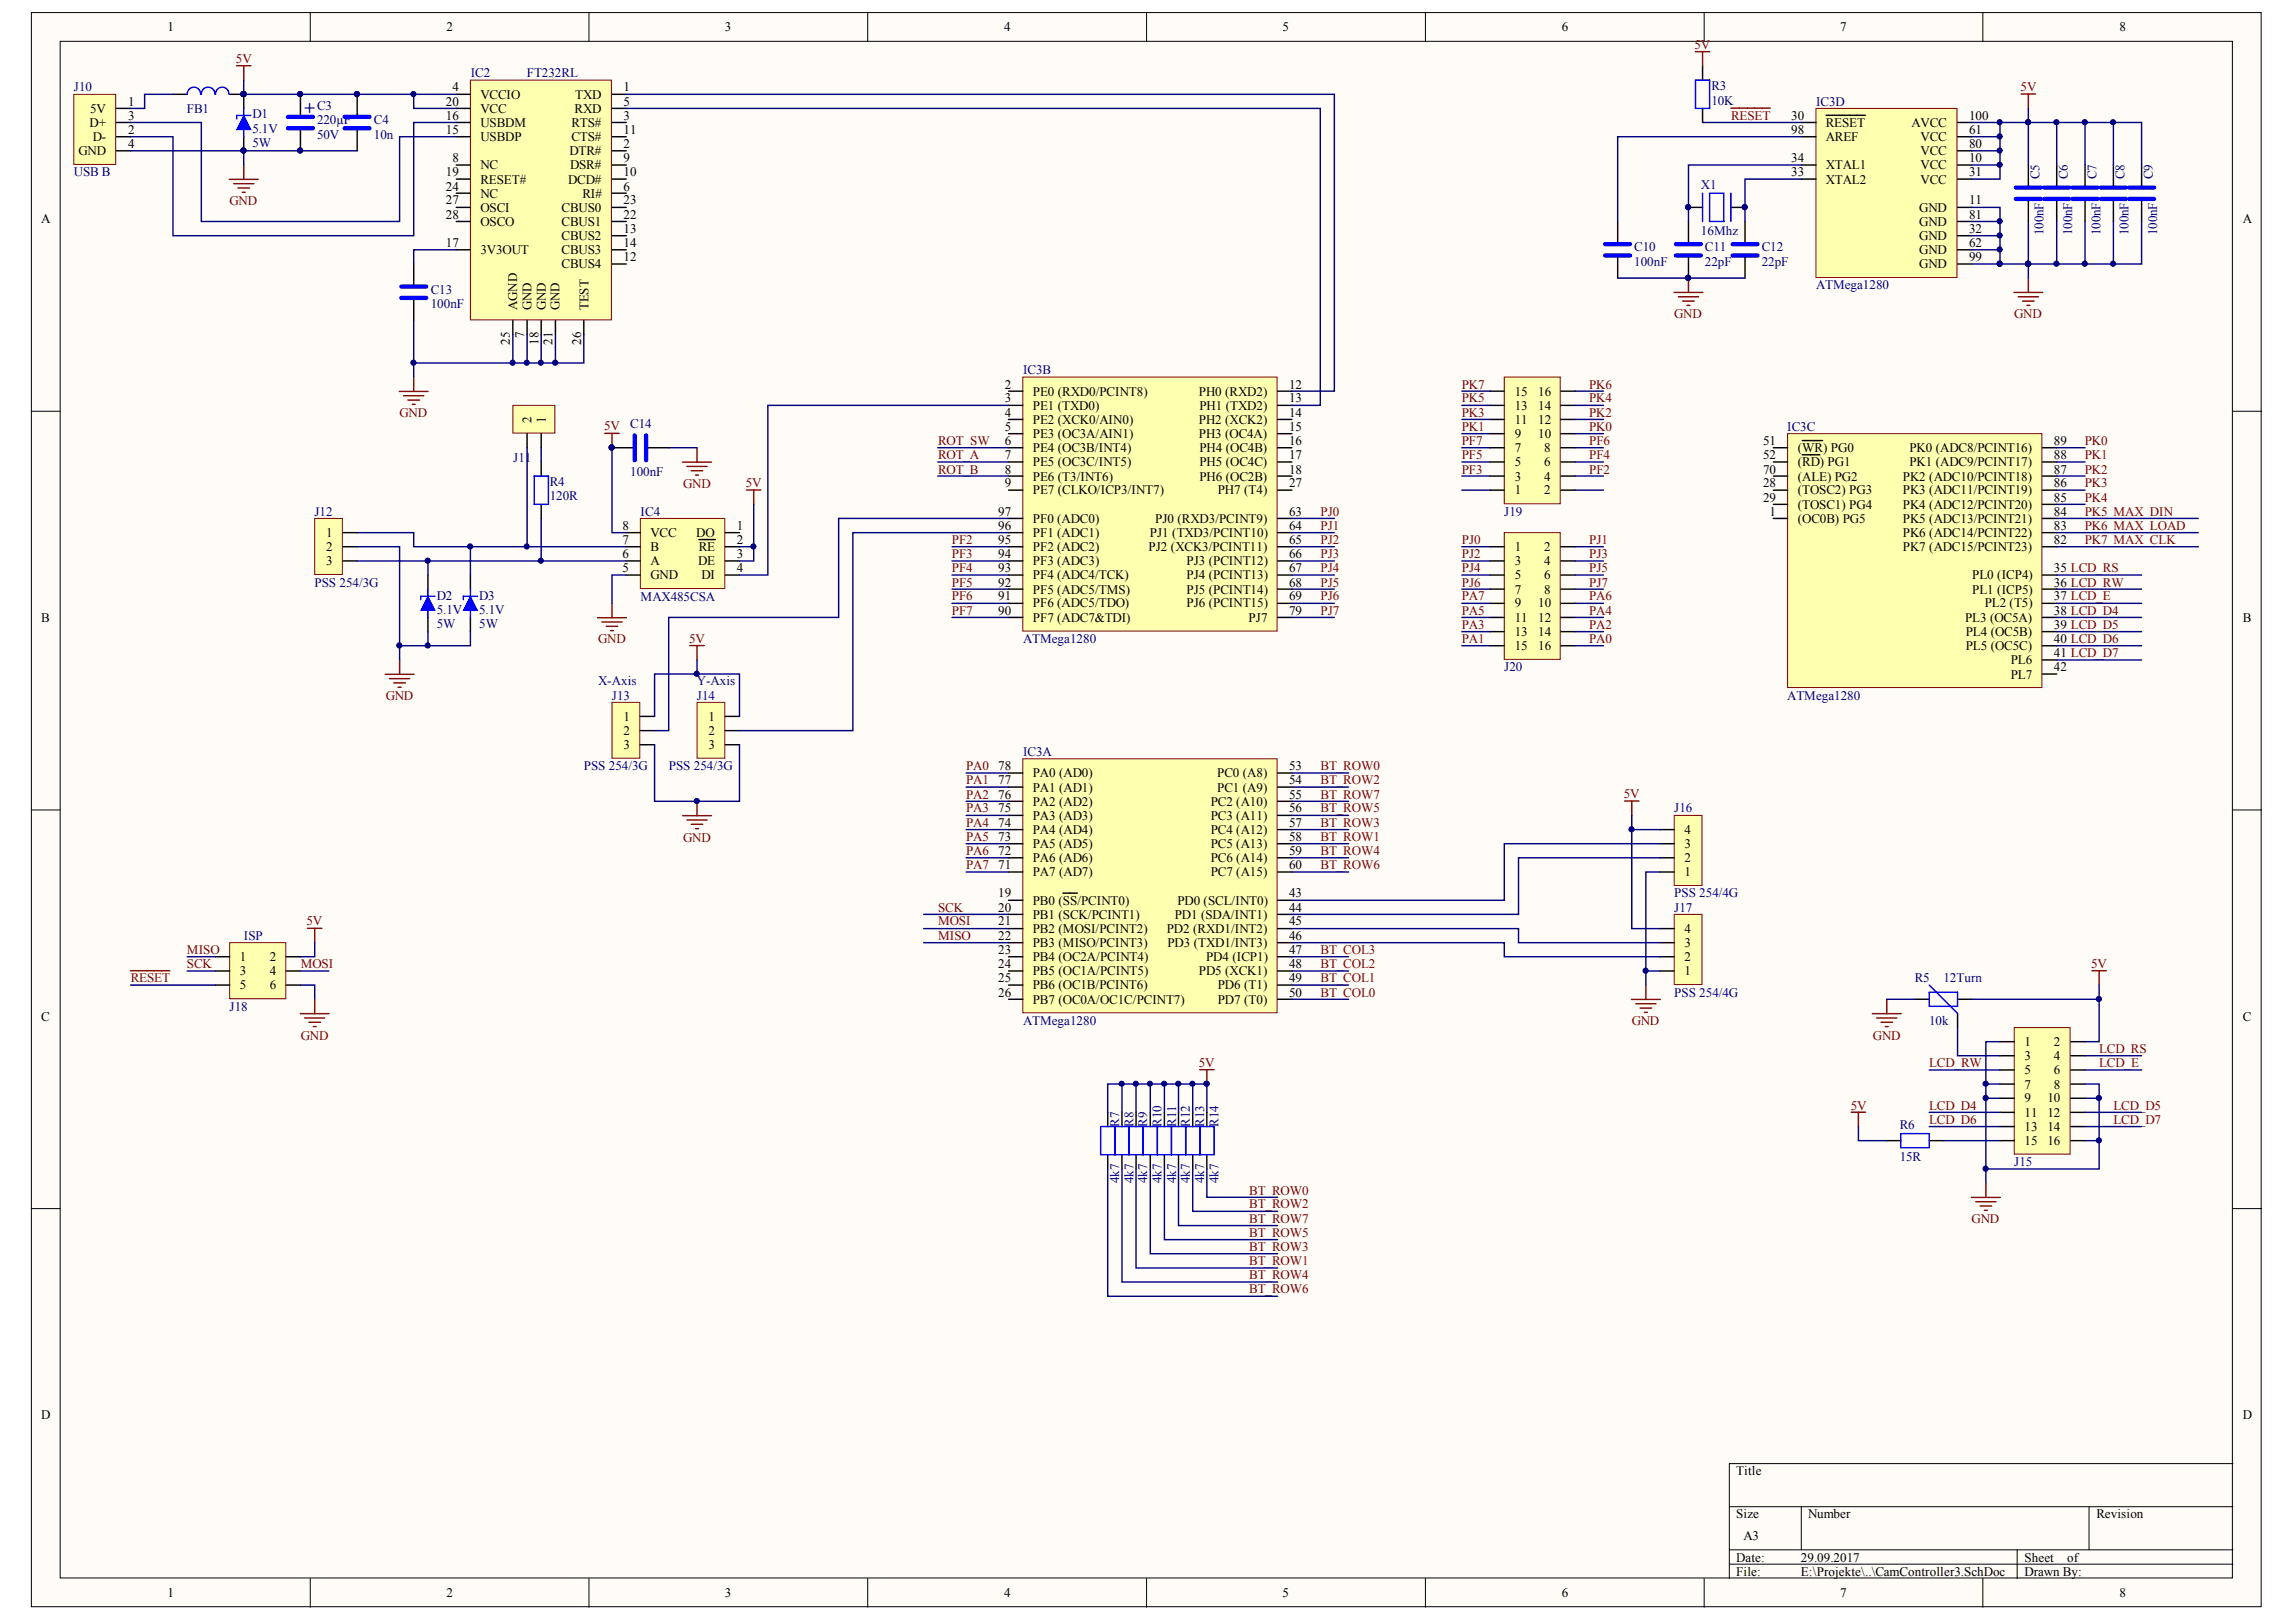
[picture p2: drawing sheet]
<svg xmlns="http://www.w3.org/2000/svg" width="297mm" height="210mm" viewBox="0 0 297 210" stroke-linecap="round" stroke-linejoin="round" font-family="sans-serif">
<defs><g id="words">
<text font-size="2.4" fill="#000080" x="39.4" y="14.8">+</text>
<g font-size="1.7">
<text x="21.7" y="4.1">1</text>
<text x="57.8" y="4.1">2</text>
<text x="93.8" y="4.1">3</text>
<text x="129.9" y="4.1">4</text>
<text x="165.9" y="4.1">5</text>
<text x="202" y="4.1">6</text>
<text x="238.1" y="4.1">7</text>
<text x="274.2" y="4.1">8</text>
<text x="58.5" y="11.8">4</text>
<text x="80.7" y="11.8">1</text>
<text x="11.6" y="16.4">D+</text>
<text x="11.7" y="14.6">5V</text>
<text x="16.6" y="13.7">1</text>
<text x="16.6" y="15.5">3</text>
<text x="16.6" y="17.3">2</text>
<text x="57.7" y="13.7">20</text>
<text x="57.7" y="15.5">16</text>
<text x="57.7" y="17.3">15</text>
<text x="62.2" y="12.8">VCCIO</text>
<text x="62.2" y="14.6">VCC</text>
<text x="62.2" y="16.4">USBDM</text>
<text x="73.9" y="16.4">RTS#</text>
<text x="74.3" y="14.6">RXD</text>
<text x="74.4" y="12.8">TXD</text>
<text x="80.7" y="17.3">11</text>
<text x="80.7" y="15.5">3</text>
<text x="80.7" y="13.7">5</text>
<text x="231.7" y="15.5">30</text>
<text x="231.7" y="17.3">98</text>
<text x="236.2" y="16.4">RESET</text>
<text x="247.3" y="16.4">AVCC</text>
<text x="254.7" y="17.3">61</text>
<text x="254.7" y="15.5">100</text>
<text x="10.1" y="20.1">GND</text>
<text x="12" y="18.3">D-</text>
<text x="16.6" y="19.2">4</text>
<text x="57.7" y="22.8">19</text>
<text x="58.5" y="21">8</text>
<text x="62.2" y="18.3">USBDP</text>
<text x="62.2" y="21.9">NC</text>
<text x="62.2" y="23.8">RESET#</text>
<text x="73.5" y="23.8">DCD#</text>
<text x="73.7" y="20.1">DTR#</text>
<text x="73.7" y="21.9">DSR#</text>
<text x="73.9" y="18.3">CTS#</text>
<text x="80.7" y="22.8">10</text>
<text x="80.7" y="19.2">2</text>
<text x="80.7" y="21">9</text>
<text x="231.7" y="22.8">33</text>
<text x="231.7" y="21">34</text>
<text x="236.2" y="23.8">XTAL2</text>
<text x="236.2" y="21.9">XTAL1</text>
<text x="236.2" y="18.3">AREF</text>
<text x="248.5" y="21.9">VCC</text>
<text x="248.5" y="23.8">VCC</text>
<text x="248.5" y="18.3">VCC</text>
<text x="248.5" y="20.1">VCC</text>
<text x="254.7" y="21">10</text>
<text x="254.7" y="22.8">31</text>
<text x="254.7" y="19.2">80</text>
<text x="5.3" y="28.9">A</text>
<text x="57.7" y="24.7">24</text>
<text x="57.7" y="26.5">27</text>
<text x="57.7" y="28.3">28</text>
<text x="62.2" y="25.6">NC</text>
<text x="62.2" y="27.4">OSCI</text>
<text x="62.2" y="29.2">OSCO</text>
<text x="72.6" y="29.2">CBUS1</text>
<text x="72.6" y="27.4">CBUS0</text>
<text x="75.4" y="25.6">RI#</text>
<text x="80.7" y="28.3">22</text>
<text x="80.7" y="26.5">23</text>
<text x="80.7" y="24.7">6</text>
<text x="248.3" y="27.4">GND</text>
<text x="248.3" y="29.2">GND</text>
<text x="254.7" y="26.5">11</text>
<text x="254.7" y="28.3">81</text>
<text x="290.2" y="28.9">A</text>
<text x="57.7" y="32">17</text>
<text x="62.2" y="32.9">3V3OUT</text>
<text x="72.6" y="34.7">CBUS4</text>
<text x="72.6" y="32.9">CBUS3</text>
<text x="72.6" y="31">CBUS2</text>
<text x="80.7" y="33.8">12</text>
<text x="80.7" y="32">14</text>
<text x="80.7" y="30.1">13</text>
<text x="248.3" y="31">GND</text>
<text x="248.3" y="32.9">GND</text>
<text x="248.3" y="34.7">GND</text>
<text x="254.7" y="30.1">32</text>
<text x="254.7" y="32">62</text>
<text x="254.7" y="33.8">99</text>
<text x="66.9" y="40.2" transform="rotate(-90 66.9 40.2)">AGND</text>
<text x="68.8" y="40.2" transform="rotate(-90 68.8 40.2)">GND</text>
<text x="70.6" y="40.2" transform="rotate(-90 70.6 40.2)">GND</text>
<text x="72.4" y="40.2" transform="rotate(-90 72.4 40.2)">GND</text>
<text x="76.1" y="40.2" transform="rotate(-90 76.1 40.2)">TEST</text>
<text x="66" y="44.6" transform="rotate(-90 66 44.6)">25</text>
<text x="67.8" y="43.8" transform="rotate(-90 67.8 43.8)">7</text>
<text x="69.7" y="44.6" transform="rotate(-90 69.7 44.6)">18</text>
<text x="71.5" y="44.6" transform="rotate(-90 71.5 44.6)">21</text>
<text x="75.2" y="44.6" transform="rotate(-90 75.2 44.6)">26</text>
<text x="130" y="50.3">2</text>
<text x="130" y="52.1">3</text>
<text x="130" y="53.9">4</text>
<text x="133.6" y="51.2">PE0 (RXD0/PCINT8)</text>
<text x="133.6" y="53">PE1 (TXD0)</text>
<text x="155.1" y="51.2">PH0 (RXD2)</text>
<text x="155.2" y="53">PH1 (TXD2)</text>
<text x="166.8" y="50.3">12</text>
<text x="166.8" y="52.1">13</text>
<text x="166.8" y="53.9">14</text>
<text x="196" y="53">13</text>
<text x="196" y="51.2">15</text>
<text x="199" y="53">14</text>
<text x="199" y="51.2">16</text>
<text x="68.8" y="54.8" transform="rotate(-90 68.8 54.8)">2</text>
<text x="70.6" y="54.8" transform="rotate(-90 70.6 54.8)">1</text>
<text x="130" y="55.8">5</text>
<text x="130" y="57.6">6</text>
<text x="130" y="59.4">7</text>
<text x="133.6" y="54.9">PE2 (XCK0/AIN0)</text>
<text x="133.6" y="56.7">PE3 (OC3A/AIN1)</text>
<text x="133.6" y="58.5">PE4 (OC3B/INT4)</text>
<text x="155.1" y="54.9">PH2 (XCK2)</text>
<text x="155.1" y="56.7">PH3 (OC4A)</text>
<text x="155.2" y="58.5">PH4 (OC4B)</text>
<text x="166.8" y="55.8">15</text>
<text x="166.8" y="57.6">16</text>
<text x="166.8" y="59.4">17</text>
<text x="196" y="58.5">7</text>
<text x="196" y="56.7">9</text>
<text x="196" y="54.9">11</text>
<text x="199" y="56.7">10</text>
<text x="199" y="54.9">12</text>
<text x="199.8" y="58.5">8</text>
<text x="228.1" y="57.6">51</text>
<text x="228.1" y="59.4">52</text>
<text x="232.6" y="58.5">(WR) PG0</text>
<text x="247" y="58.5">PK0 (ADC8/PCINT16)</text>
<text x="265.7" y="59.4">88</text>
<text x="265.7" y="57.6">89</text>
<text x="130" y="61.3">8</text>
<text x="130" y="63.1">9</text>
<text x="133.6" y="60.4">PE5 (OC3C/INT5)</text>
<text x="133.6" y="62.2">PE6 (T3/INT6)</text>
<text x="133.6" y="64">PE7 (CLKO/ICP3/INT7)</text>
<text x="155.2" y="60.4">PH5 (OC4C)</text>
<text x="155.2" y="62.2">PH6 (OC2B)</text>
<text x="157.6" y="64">PH7 (T4)</text>
<text x="166.8" y="61.3">18</text>
<text x="166.8" y="63.1">27</text>
<text x="196" y="64">1</text>
<text x="196" y="62.2">3</text>
<text x="196" y="60.4">5</text>
<text x="199.8" y="64">2</text>
<text x="199.8" y="62.2">4</text>
<text x="199.8" y="60.4">6</text>
<text x="228.1" y="63.1">28</text>
<text x="228.1" y="64.9">29</text>
<text x="228.1" y="61.3">70</text>
<text x="232.6" y="64">(TOSC2) PG3</text>
<text x="232.6" y="65.8">(TOSC1) PG4</text>
<text x="232.6" y="60.4">(RD) PG1</text>
<text x="232.6" y="62.2">(ALE) PG2</text>
<text x="246.2" y="65.8">PK4 (ADC12/PCINT20)</text>
<text x="246.2" y="64">PK3 (ADC11/PCINT19)</text>
<text x="246.2" y="62.2">PK2 (ADC10/PCINT18)</text>
<text x="247" y="60.4">PK1 (ADC9/PCINT17)</text>
<text x="265.7" y="64.9">85</text>
<text x="265.7" y="63.1">86</text>
<text x="265.7" y="61.3">87</text>
<text x="42.2" y="69.5">1</text>
<text x="42.2" y="71.3">2</text>
<text x="80.5" y="70.4">7</text>
<text x="80.5" y="68.5">8</text>
<text x="84.2" y="71.3">B</text>
<text x="84.2" y="69.5">VCC</text>
<text x="90.1" y="69.5">DO</text>
<text x="90.4" y="71.3">RE</text>
<text x="95.3" y="68.5">1</text>
<text x="95.3" y="70.4">2</text>
<text x="129.1" y="70.4">95</text>
<text x="129.1" y="68.5">96</text>
<text x="129.1" y="66.8">97</text>
<text x="133.6" y="71.3">PF2 (ADC2)</text>
<text x="133.6" y="69.5">PF1 (ADC1)</text>
<text x="133.6" y="67.7">PF0 (ADC0)</text>
<text x="148.6" y="71.3">PJ2 (XCK3/PCINT11)</text>
<text x="148.8" y="69.5">PJ1 (TXD3/PCINT10)</text>
<text x="149.4" y="67.7">PJ0 (RXD3/PCINT9)</text>
<text x="166.8" y="66.8">63</text>
<text x="166.8" y="68.5">64</text>
<text x="166.8" y="70.4">65</text>
<text x="196" y="71.3">1</text>
<text x="199.8" y="71.3">2</text>
<text x="228.9" y="66.8">1</text>
<text x="232.6" y="67.7">(OC0B) PG5</text>
<text x="246.2" y="71.3">PK7 (ADC15/PCINT23)</text>
<text x="246.2" y="69.5">PK6 (ADC14/PCINT22)</text>
<text x="246.2" y="67.7">PK5 (ADC13/PCINT21)</text>
<text x="265.7" y="70.4">82</text>
<text x="265.7" y="68.5">83</text>
<text x="265.7" y="66.8">84</text>
<text x="42.2" y="73.1">3</text>
<text x="80.5" y="74">5</text>
<text x="80.5" y="72.2">6</text>
<text x="84.2" y="75">GND</text>
<text x="84.2" y="73.1">A</text>
<text x="90.3" y="73.1">DE</text>
<text x="90.7" y="75">DI</text>
<text x="95.3" y="72.2">3</text>
<text x="95.3" y="74">4</text>
<text x="129.1" y="77.7">91</text>
<text x="129.1" y="75.9">92</text>
<text x="129.1" y="74">93</text>
<text x="129.1" y="72.2">94</text>
<text x="133.6" y="76.8">PF5 (ADC5/TMS)</text>
<text x="133.6" y="75">PF4 (ADC4/TCK)</text>
<text x="133.6" y="73.1">PF3 (ADC3)</text>
<text x="153.5" y="73.1">PJ3 (PCINT12)</text>
<text x="153.5" y="75">PJ4 (PCINT13)</text>
<text x="153.5" y="76.8">PJ5 (PCINT14)</text>
<text x="166.8" y="72.2">66</text>
<text x="166.8" y="74">67</text>
<text x="166.8" y="75.9">68</text>
<text x="166.8" y="77.7">69</text>
<text x="196" y="73.1">3</text>
<text x="196" y="75">5</text>
<text x="196" y="76.8">7</text>
<text x="199.8" y="73.1">4</text>
<text x="199.8" y="75">6</text>
<text x="199.8" y="76.8">8</text>
<text x="255.2" y="75">PL0 (ICP4)</text>
<text x="255.2" y="76.8">PL1 (ICP5)</text>
<text x="265.7" y="74">35 LCD_RS</text>
<text x="265.7" y="75.9">36 LCD_RW</text>
<text x="265.7" y="77.7">37 LCD_E</text>
<text x="5.3" y="80.6">B</text>
<text x="129.1" y="79.5">90</text>
<text x="133.6" y="80.5">PF7 (ADC7&amp;TDI)</text>
<text x="133.6" y="78.6">PF6 (ADC5/TDO)</text>
<text x="153.5" y="78.6">PJ6 (PCINT15)</text>
<text x="161.5" y="80.5">PJ7</text>
<text x="166.8" y="79.5">79</text>
<text x="196" y="78.6">9</text>
<text x="196" y="80.5">11</text>
<text x="196" y="82.3">13</text>
<text x="199" y="78.6">10</text>
<text x="199" y="80.5">12</text>
<text x="199" y="82.3">14</text>
<text x="254.2" y="80.5">PL3 (OC5A)</text>
<text x="254.3" y="82.3">PL4 (OC5B)</text>
<text x="256.8" y="78.6">PL2 (T5)</text>
<text x="265.7" y="79.5">38 LCD_D4</text>
<text x="265.7" y="81.4">39 LCD_D5</text>
<text x="265.7" y="83.2">40 LCD_D6</text>
<text x="290.2" y="80.6">B</text>
<text x="196" y="84.1">15</text>
<text x="199" y="84.1">16</text>
<text x="254.3" y="84.1">PL5 (OC5C)</text>
<text x="260.1" y="86">PL6</text>
<text x="260.1" y="87.8">PL7</text>
<text x="265.7" y="85">41 LCD_D7</text>
<text x="265.7" y="86.9">42</text>
<text x="80.7" y="93.3">1</text>
<text x="80.7" y="95.1">2</text>
<text x="91.7" y="93.3">1</text>
<text x="91.7" y="95.1">2</text>
<text x="80.7" y="96.9">3</text>
<text x="91.7" y="96.9">3</text>
<text x="129.1" y="101.5">77</text>
<text x="129.1" y="99.7">78</text>
<text x="133.6" y="100.6">PA0 (AD0)</text>
<text x="157.5" y="100.6">PC0 (A8)</text>
<text x="166.8" y="99.7">53</text>
<text x="166.8" y="101.5">54</text>
<text x="129.1" y="107">74</text>
<text x="129.1" y="105.1">75</text>
<text x="129.1" y="103.4">76</text>
<text x="133.6" y="107.9">PA4 (AD4)</text>
<text x="133.6" y="106.1">PA3 (AD3)</text>
<text x="133.6" y="104.3">PA2 (AD2)</text>
<text x="133.6" y="102.4">PA1 (AD1)</text>
<text x="156.6" y="104.3">PC2 (A10)</text>
<text x="156.6" y="106.1">PC3 (A11)</text>
<text x="156.6" y="107.9">PC4 (A12)</text>
<text x="157.5" y="102.4">PC1 (A9)</text>
<text x="166.8" y="103.4">55</text>
<text x="166.8" y="105.1">56</text>
<text x="166.8" y="107">57</text>
<text x="217.9" y="107.9">4</text>
<text x="129.1" y="112.5">71</text>
<text x="129.1" y="110.6">72</text>
<text x="129.1" y="108.8">73</text>
<text x="133.6" y="113.4">PA7 (AD7)</text>
<text x="133.6" y="111.6">PA6 (AD6)</text>
<text x="133.6" y="109.7">PA5 (AD5)</text>
<text x="156.6" y="109.7">PC5 (A13)</text>
<text x="156.6" y="111.6">PC6 (A14)</text>
<text x="156.6" y="113.4">PC7 (A15)</text>
<text x="166.8" y="108.8">58</text>
<text x="166.8" y="110.6">59</text>
<text x="166.8" y="112.5">60</text>
<text x="217.9" y="113.4">1</text>
<text x="217.9" y="111.6">2</text>
<text x="217.9" y="109.7">3</text>
<text x="129.1" y="116.1">19</text>
<text x="129.1" y="118">20</text>
<text x="129.1" y="119.8">21</text>
<text x="133.6" y="117.1">PB0 (SS/PCINT0)</text>
<text x="133.6" y="118.9">PB1 (SCK/PCINT1)</text>
<text x="152" y="118.9">PD1 (SDA/INT1)</text>
<text x="152.3" y="117.1">PD0 (SCL/INT0)</text>
<text x="166.8" y="116.1">43</text>
<text x="166.8" y="118">44</text>
<text x="166.8" y="119.8">45</text>
<text x="31" y="124.4">1</text>
<text x="34.9" y="124.4">2</text>
<text x="129.1" y="121.6">22</text>
<text x="129.1" y="123.5">23</text>
<text x="129.1" y="125.3">24</text>
<text x="133.6" y="120.7">PB2 (MOSI/PCINT2)</text>
<text x="133.6" y="122.6">PB3 (MISO/PCINT3)</text>
<text x="133.6" y="124.4">PB4 (OC2A/PCINT4)</text>
<text x="151" y="120.7">PD2 (RXD1/INT2)</text>
<text x="151" y="122.6">PD3 (TXD1/INT3)</text>
<text x="156" y="124.4">PD4 (ICP1)</text>
<text x="166.8" y="121.6">46</text>
<text x="166.8" y="123.5">47</text>
<text x="166.8" y="125.3">48</text>
<text x="217.9" y="124.4">2</text>
<text x="217.9" y="122.6">3</text>
<text x="217.9" y="120.7">4</text>
<text x="31" y="126.2">3</text>
<text x="31" y="128">5</text>
<text x="34.9" y="126.2">4</text>
<text x="34.9" y="128">6</text>
<text x="129.1" y="127.1">25</text>
<text x="129.1" y="129">26</text>
<text x="133.6" y="126.2">PB5 (OC1A/PCINT5)</text>
<text x="133.6" y="128">PB6 (OC1B/PCINT6)</text>
<text x="133.6" y="129.9">PB7 (OC0A/OC1C/PCINT7)</text>
<text x="155.1" y="126.2">PD5 (XCK1)</text>
<text x="157.6" y="128">PD6 (T1)</text>
<text x="157.6" y="129.9">PD7 (T0)</text>
<text x="166.8" y="127.1">49</text>
<text x="166.8" y="129">50</text>
<text x="217.9" y="126.2">1</text>
<text x="5.3" y="132.1">C</text>
<text x="261.9" y="135.4">1</text>
<text x="261.9" y="137.2">3</text>
<text x="265.7" y="135.4">2</text>
<text x="265.7" y="137.2">4</text>
<text x="290.2" y="132.1">C</text>
<text x="261.9" y="139">5</text>
<text x="261.9" y="140.9">7</text>
<text x="261.9" y="142.7">9</text>
<text x="264.9" y="142.7">10</text>
<text x="265.7" y="139">6</text>
<text x="265.7" y="140.9">8</text>
<text x="261.9" y="144.5">11</text>
<text x="261.9" y="146.4">13</text>
<text x="261.9" y="148.2">15</text>
<text x="264.9" y="144.5">12</text>
<text x="264.9" y="146.4">14</text>
<text x="264.9" y="148.2">16</text>
<text x="5.3" y="183.7">D</text>
<text x="290.2" y="183.7">D</text>
<text x="224.6" y="190.9">Title</text>
<text x="224.6" y="196.5">Size</text>
<text x="233.9" y="196.5">Number</text>
<text x="271.2" y="196.5">Revision</text>
<text x="224.6" y="202.1">Date:</text>
<text x="224.6" y="203.9">File:</text>
<text x="225.6" y="199.3">A3</text>
<text x="233" y="202.1">29.09.2017</text>
<text x="233" y="203.9">E:\Projekte\..\CamController3.SchDoc</text>
<text x="261.9" y="202.1">Sheet</text>
<text x="261.9" y="203.9">Drawn By:</text>
<text x="267.4" y="202.1">of</text>
<text x="21.7" y="206.7">1</text>
<text x="57.8" y="206.7">2</text>
<text x="93.8" y="206.7">3</text>
<text x="129.9" y="206.7">4</text>
<text x="165.9" y="206.7">5</text>
<text x="202" y="206.7">6</text>
<text x="238.1" y="206.7">7</text>
<text x="274.2" y="206.7">8</text>
</g>
<g font-size="1.7" fill="#000080">
<text x="9.6" y="11.8">J10</text>
<text x="60.9" y="10">IC2</text>
<text x="68.2" y="10">FT232RL</text>
<text x="221.4" y="11.7">R3</text>
<text x="24.2" y="14.6">FB1</text>
<text x="32.6" y="17.2">5.1V</text>
<text x="32.6" y="15.3">D1</text>
<text x="41" y="16.1">220µF</text>
<text x="41" y="17.9">50V</text>
<text x="41" y="14.2">C3</text>
<text x="48.4" y="17.9">10n</text>
<text x="48.4" y="16.1">C4</text>
<text x="221.4" y="13.5">10K</text>
<text x="234.9" y="13.7">IC3D</text>
<text x="9.6" y="22.8">USB B</text>
<text x="32.6" y="19">5W</text>
<text x="263.9" y="23.2" transform="rotate(-90 263.9 23.2)">C5</text>
<text x="267.5" y="23.2" transform="rotate(-90 267.5 23.2)">C6</text>
<text x="271.2" y="23.2" transform="rotate(-90 271.2 23.2)">C7</text>
<text x="274.9" y="23.2" transform="rotate(-90 274.9 23.2)">C8</text>
<text x="278.5" y="23.2" transform="rotate(-90 278.5 23.2)">C9</text>
<text x="220.1" y="24.4">X1</text>
<text x="211.4" y="34.4">100nF</text>
<text x="211.4" y="32.5">C10</text>
<text x="220.1" y="30.3">16Mhz</text>
<text x="220.6" y="34.4">22pF</text>
<text x="220.6" y="32.5">C11</text>
<text x="227.9" y="34.4">22pF</text>
<text x="227.9" y="32.5">C12</text>
<text x="264.4" y="30.4" transform="rotate(-90 264.4 30.4)">100nF</text>
<text x="268.1" y="30.4" transform="rotate(-90 268.1 30.4)">100nF</text>
<text x="271.7" y="30.4" transform="rotate(-90 271.7 30.4)">100nF</text>
<text x="275.4" y="30.4" transform="rotate(-90 275.4 30.4)">100nF</text>
<text x="279.1" y="30.4" transform="rotate(-90 279.1 30.4)">100nF</text>
<text x="55.7" y="39.9">100nF</text>
<text x="55.7" y="38">C13</text>
<text x="234.9" y="37.4">ATMega1280</text>
<text x="132.4" y="48.4">IC3B</text>
<text x="66.4" y="59.8">J11</text>
<text x="81.5" y="55.4">C14</text>
<text x="231.2" y="55.8">IC3C</text>
<text x="71.1" y="64.7">120R</text>
<text x="71.1" y="62.9">R4</text>
<text x="81.5" y="61.6">100nF</text>
<text x="40.7" y="66.8">J12</text>
<text x="82.9" y="66.8">IC4</text>
<text x="194.6" y="66.8">J19</text>
<text x="40.7" y="75.9">PSS 254/3G</text>
<text x="56.5" y="77.6">D2</text>
<text x="62" y="77.6">D3</text>
<text x="82.9" y="77.8">MAX485CSA</text>
<text x="56.5" y="79.5">5.1V</text>
<text x="56.5" y="81.3">5W</text>
<text x="62" y="79.5">5.1V</text>
<text x="62" y="81.3">5W</text>
<text x="132.4" y="83.3">ATMega1280</text>
<text x="77.4" y="88.7">X-Axis</text>
<text x="90.2" y="88.7">Y-Axis</text>
<text x="194.6" y="86.9">J20</text>
<text x="79.2" y="90.5">J13</text>
<text x="90.2" y="90.5">J14</text>
<text x="231.2" y="90.5">ATMega1280</text>
<text x="75.5" y="99.7">PSS 254/3G</text>
<text x="86.5" y="99.7">PSS 254/3G</text>
<text x="132.4" y="97.9">IC3A</text>
<text x="216.6" y="105.1">J16</text>
<text x="216.6" y="116.1">PSS 254/4G</text>
<text x="216.6" y="118">J17</text>
<text x="31.5" y="121.6">ISP</text>
<text x="29.7" y="130.8">J18</text>
<text x="216.6" y="129">PSS 254/4G</text>
<text x="247.7" y="127.1">R5</text>
<text x="251.4" y="127.1">12Turn</text>
<text x="132.4" y="132.6">ATMega1280</text>
<text x="249.6" y="132.6">10k</text>
<text x="144.8" y="145.8" transform="rotate(-90 144.8 145.8)">R7</text>
<text x="146.6" y="145.8" transform="rotate(-90 146.6 145.8)">R8</text>
<text x="148.4" y="145.8" transform="rotate(-90 148.4 145.8)">R9</text>
<text x="150.3" y="145.8" transform="rotate(-90 150.3 145.8)">R10</text>
<text x="152.1" y="145.8" transform="rotate(-90 152.1 145.8)">R11</text>
<text x="153.9" y="145.8" transform="rotate(-90 153.9 145.8)">R12</text>
<text x="155.8" y="145.8" transform="rotate(-90 155.8 145.8)">R13</text>
<text x="157.6" y="145.8" transform="rotate(-90 157.6 145.8)">R14</text>
<text x="245.8" y="146.1">R6</text>
<text x="144.8" y="153.1" transform="rotate(-90 144.8 153.1)">4k7</text>
<text x="146.6" y="153.1" transform="rotate(-90 146.6 153.1)">4k7</text>
<text x="148.4" y="153.1" transform="rotate(-90 148.4 153.1)">4k7</text>
<text x="150.3" y="153.1" transform="rotate(-90 150.3 153.1)">4k7</text>
<text x="152.1" y="153.1" transform="rotate(-90 152.1 153.1)">4k7</text>
<text x="153.9" y="153.1" transform="rotate(-90 153.9 153.1)">4k7</text>
<text x="155.8" y="153.1" transform="rotate(-90 155.8 153.1)">4k7</text>
<text x="157.6" y="153.1" transform="rotate(-90 157.6 153.1)">4k7</text>
<text x="245.8" y="150.2">15R</text>
<text x="260.6" y="151">J15</text>
</g>
<g font-size="1.7" fill="#800000">
<text x="30.5" y="8.1">5V</text>
<text x="219.2" y="6.3">5V</text>
<text x="261.4" y="11.8">5V</text>
<text x="223.9" y="15.5">RESET</text>
<text x="29.7" y="26.5">GND</text>
<text x="216.6" y="41.2">GND</text>
<text x="260.6" y="41.2">GND</text>
<text x="189.1" y="53.9">PK3</text>
<text x="189.1" y="52.1">PK5</text>
<text x="189.1" y="50.3">PK7</text>
<text x="205.6" y="53.9">PK2</text>
<text x="205.6" y="52.1">PK4</text>
<text x="205.6" y="50.3">PK6</text>
<text x="51.7" y="54">GND</text>
<text x="78.1" y="55.7">5V</text>
<text x="121.4" y="57.6">ROT_SW</text>
<text x="121.4" y="59.4">ROT_A</text>
<text x="189.1" y="55.8">PK1</text>
<text x="189.1" y="59.4">PF5</text>
<text x="189.1" y="57.6">PF7</text>
<text x="205.6" y="55.8">PK0</text>
<text x="205.6" y="59.4">PF4</text>
<text x="205.6" y="57.6">PF6</text>
<text x="269.7" y="57.6">PK0</text>
<text x="269.7" y="59.4">PK1</text>
<text x="88.4" y="63.1">GND</text>
<text x="96.5" y="63.1">5V</text>
<text x="121.4" y="61.3">ROT_B</text>
<text x="189.1" y="61.3">PF3</text>
<text x="205.6" y="61.3">PF2</text>
<text x="269.7" y="61.3">PK2</text>
<text x="269.7" y="63.1">PK3</text>
<text x="269.7" y="64.9">PK4</text>
<text x="123.1" y="70.4">PF2</text>
<text x="170.8" y="66.8">PJ0</text>
<text x="170.8" y="68.5">PJ1</text>
<text x="170.8" y="70.4">PJ2</text>
<text x="189.1" y="70.4">PJ0</text>
<text x="205.6" y="70.4">PJ1</text>
<text x="269.7" y="66.8">PK5 MAX_DIN</text>
<text x="269.7" y="68.5">PK6 MAX_LOAD</text>
<text x="269.7" y="70.4">PK7 MAX_CLK</text>
<text x="123.1" y="72.2">PF3</text>
<text x="123.1" y="74">PF4</text>
<text x="123.1" y="75.9">PF5</text>
<text x="123.1" y="77.7">PF6</text>
<text x="170.8" y="72.2">PJ3</text>
<text x="170.8" y="74">PJ4</text>
<text x="170.8" y="75.9">PJ5</text>
<text x="170.8" y="77.7">PJ6</text>
<text x="189.1" y="72.2">PJ2</text>
<text x="189.1" y="74">PJ4</text>
<text x="189.1" y="75.9">PJ6</text>
<text x="189.1" y="77.7">PA7</text>
<text x="205.6" y="72.2">PJ3</text>
<text x="205.6" y="74">PJ5</text>
<text x="205.6" y="75.9">PJ7</text>
<text x="205.6" y="77.7">PA6</text>
<text x="77.4" y="83.3">GND</text>
<text x="89.1" y="83.2">5V</text>
<text x="123.1" y="79.5">PF7</text>
<text x="170.8" y="79.5">PJ7</text>
<text x="189.1" y="83.2">PA1</text>
<text x="189.1" y="81.4">PA3</text>
<text x="189.1" y="79.5">PA5</text>
<text x="205.6" y="83.2">PA0</text>
<text x="205.6" y="81.4">PA2</text>
<text x="205.6" y="79.5">PA4</text>
<text x="49.9" y="90.6">GND</text>
<text x="125" y="99.7">PA0</text>
<text x="125" y="101.5">PA1</text>
<text x="170.8" y="99.7">BT_ROW0</text>
<text x="170.8" y="101.5">BT_ROW2</text>
<text x="125" y="103.4">PA2</text>
<text x="125" y="105.1">PA3</text>
<text x="125" y="107">PA4</text>
<text x="170.8" y="107">BT_ROW3</text>
<text x="170.8" y="105.1">BT_ROW5</text>
<text x="170.8" y="103.4">BT_ROW7</text>
<text x="210.1" y="103.3">5V</text>
<text x="88.4" y="108.9">GND</text>
<text x="125" y="108.8">PA5</text>
<text x="125" y="110.6">PA6</text>
<text x="125" y="112.5">PA7</text>
<text x="170.8" y="108.8">BT_ROW1</text>
<text x="170.8" y="110.6">BT_ROW4</text>
<text x="170.8" y="112.5">BT_ROW6</text>
<text x="39.7" y="119.8">5V</text>
<text x="121.4" y="119.8">MOSI</text>
<text x="121.4" y="118">SCK</text>
<text x="24.2" y="125.3">SCK</text>
<text x="24.2" y="123.5">MISO</text>
<text x="38.9" y="125.3">MOSI</text>
<text x="121.4" y="121.6">MISO</text>
<text x="170.8" y="125.3">BT_COL2</text>
<text x="170.8" y="123.5">BT_COL3</text>
<text x="270.5" y="125.3">5V</text>
<text x="16.9" y="127.1">RESET</text>
<text x="170.8" y="129">BT_COL0</text>
<text x="170.8" y="127.1">BT_COL1</text>
<text x="38.9" y="134.6">GND</text>
<text x="211.1" y="132.7">GND</text>
<text x="242.3" y="134.6">GND</text>
<text x="271.6" y="136.2">LCD_RS</text>
<text x="155.1" y="138.1">5V</text>
<text x="239.4" y="143.6">5V</text>
<text x="249.6" y="138.1">LCD_RW</text>
<text x="249.6" y="143.6">LCD_D4</text>
<text x="271.6" y="138.1">LCD_E</text>
<text x="273.4" y="143.6">LCD_D5</text>
<text x="249.6" y="145.5">LCD_D6</text>
<text x="273.4" y="145.5">LCD_D7</text>
<text x="161.6" y="154.6">BT_ROW0</text>
<text x="161.6" y="156.4">BT_ROW2</text>
<text x="161.6" y="161.9">BT_ROW3</text>
<text x="161.6" y="160.1">BT_ROW5</text>
<text x="161.6" y="158.2">BT_ROW7</text>
<text x="255.1" y="158.3">GND</text>
<text x="161.6" y="163.7">BT_ROW1</text>
<text x="161.6" y="165.6">BT_ROW4</text>
<text x="161.6" y="167.3">BT_ROW6</text>
</g>
</g></defs>
<g fill="#fffcf8" stroke="#000" stroke-width=".13">
<path d="M4.1 1.6h288.4v206.3h-288.4z"/>
<path d="M7.8 5.3h281v198.9h-281z"/>
</g>
<g fill="none" stroke="#000" stroke-width=".13">
<path d="M40.1 1.6v3.7M76.2 1.6v3.7M112.3 1.6v3.7M148.3 1.6v3.7M184.4 1.6v3.7M220.5 1.6v3.7M256.5 1.6v3.7M4.1 53.2h3.7M288.9 53.2h3.7M4.1 104.8h3.7M288.9 104.8h3.7M4.1 156.4h3.7"/>
<path d="M288.9 156.4h3.7M223.7 195h65.2M233 195v5.6M270.3 195v5.6M288.9 189.4h-65.2v14.9M40.1 204.3v3.7M76.2 204.3v3.7M112.3 204.3v3.7M148.3 204.3v3.7M184.4 204.3v3.7M220.5 204.3v3.7M223.7 200.6h65.2"/>
<path d="M223.7 202.4h65.2M256.5 204.3v3.7M261 200.6v3.7"/>
</g>
<path d="M260.6 133h7.2v16.4h-7.2z" fill="#ffffb0" stroke="#800000" stroke-width=".13"/>
<g fill="none" stroke="#000" stroke-width=".19">
<path d="M31.5 12.2v1.8M31.5 17.7v1.8M38.9 12.2v2.9M38.9 16.6v2.9M247.8 129.3h1.8M253.3 129.3h1.8M253.3 131.1v1.9M258.7 134.8h1.9M258.7 136.6h1.9M258.7 138.5h1.9M267.9 134.8h1.8M267.9 136.6h1.8"/>
<path d="M267.9 138.5h1.8M244.1 147.6h1.8M249.6 147.6h1.8M258.7 140.3h1.9M258.7 142.1h1.9M258.7 143.9h1.9M258.7 145.8h1.9M258.7 147.6h1.9M267.9 140.3h1.8M267.9 142.1h1.8M267.9 143.9h1.8M267.9 145.8h1.8"/>
<path d="M267.9 147.6h1.8"/>
</g>
<g fill="none" stroke="#800000" stroke-width=".19">
<path d="M242.2 131.2h3.8M242.8 131.7h2.6M243.3 132.3h1.5M243.9 132.9h.4M244.1 129.3v1.9M270.6 125.6h1.9M271.6 125.6v1.9M239.5 143.9h1.9M240.4 143.9v1.9M255.1 155h3.7M255.6 155.5h2.6M256.2 156.1h1.5"/>
<path d="M256.7 156.6h.4M256.9 153.1v1.9"/>
</g>
<g fill="none" stroke="#000080" stroke-width=".19">
<path d="M244.1 129.3h3.7M249.6 138.5h9.1M253.3 133v3.6h5.4M255.1 129.3h16.5M258.7 134.8h-1.8v18.3M269.7 138.5h7.4M269.7 136.6h7.4M271.6 127.5v7.3h-1.9M240.4 145.8v1.8h3.7M249.6 143.9h9.1M249.6 145.8h9.1M251.4 147.6h7.3"/>
<path d="M256.9 142.1h1.8M256.9 140.3h1.8M269.7 140.3h1.9v11h-14.7M269.7 143.9h7.4M269.7 145.8h7.4M269.7 142.1h1.9M269.7 147.6h1.9"/>
</g>
<path d="M31.5 14v3.7M32.5 14.9h-1.9v.5M249.6 128.4h3.7v1.8h-3.7zM249.6 127.5l3.7 3.6M245.9 146.7h3.7v1.8h-3.7z" fill="none" stroke="#00f" stroke-width=".19"/>
<g fill="#000080" stroke="#000080" stroke-width=".13">
<circle cx="271.5" cy="129.3" r=".33"/>
<circle cx="256.9" cy="151.2" r=".33"/>
<circle cx="271.5" cy="142.1" r=".33"/>
<circle cx="256.9" cy="140.2" r=".33"/>
<circle cx="256.9" cy="142.1" r=".33"/>
<circle cx="271.5" cy="147.6" r=".33"/>
<circle cx="31.5" cy="12.2" r=".33"/>
<circle cx="31.5" cy="19.5" r=".33"/>
<circle cx="38.8" cy="12.2" r=".33"/>
<circle cx="38.8" cy="19.5" r=".33"/>
</g>
<path d="M31.5 14.9l1 1.9h-1.9z" fill="#00f" stroke="#00f" stroke-width=".13"/>
<path d="M37.3 16.6h3.2M37.3 15.1h3.2" fill="none" stroke="#00f" stroke-width=".56"/>
<path d="M9.6 12.2h5.4v9.1h-5.4z" fill="#ffffb0" stroke="#800000" stroke-width=".13"/>
<path d="M15.1 14h1.8M15.1 15.9h1.8M15.1 17.7h1.8M15.1 19.5h1.8" fill="none" stroke="#000" stroke-width=".19"/>
<path d="M30.6 8.5h1.9M31.5 8.5v1.9M29.7 23.2h3.7M30.2 23.8h2.6M30.8 24.3h1.5M31.4 24.9h.3M31.5 21.4v1.8" fill="none" stroke="#800000" stroke-width=".19"/>
<path d="M31.5 19.5v1.9" fill="none" stroke="#000080" stroke-width=".19"/>
<circle cx="31.5" cy="19.5" r=".33" fill="#000080" stroke="#000080" stroke-width=".13"/>
<path d="M82.8 67.1h11v9.1h-11z" fill="#ffffb0" stroke="#800000" stroke-width=".13"/>
<path d="M81 68.9h1.8M81 70.8h1.8M81 72.6h1.8M81 74.4h1.8M90.4 69.8h2.1M93.8 68.9h1.9M93.8 70.8h1.9M93.8 72.6h1.9M93.8 74.4h1.9" fill="none" stroke="#000" stroke-width=".19"/>
<path d="M40.7 67.1h3.6v7.2h-3.6z" fill="#ffffb0" stroke="#800000" stroke-width=".13"/>
<path d="M79.2 57.9h2.9M83.6 57.9h2.9M44.4 68.9h1.8M44.4 70.8h1.8M44.4 72.6h1.8M55.4 74.4v1.8M55.4 79.9v1.8M60.9 74.4v1.8M60.9 79.9v1.8" fill="none" stroke="#000" stroke-width=".19"/>
<g fill="none" stroke="#800000" stroke-width=".19">
<path d="M78.2 56.1h1.9M79.2 56.1v1.8M88.3 59.8h3.7M90.2 57.9v1.9M77.3 79.9h3.7M79.2 78.1v1.8M88.9 60.4h2.6M89.4 60.9h1.5M90 61.5h.4M49.8 87.3h3.8M50.4 87.8h2.6M51 88.4h1.4"/>
<path d="M51.5 88.9h.4M51.7 85.4v1.9M77.9 80.5h2.6M78.4 81.1h1.5M79 81.6h.4"/>
</g>
<path d="M79.2 57.9v11h1.8M86.5 57.9h3.7M46.2 68.9h7.3v1.9h27.5M46.2 70.8h5.5v14.6M46.2 72.6h34.8M55.4 72.6v1.8M60.9 70.8v3.6M81 74.4h-1.8v3.7M60.9 81.7v1.9h-9.2" fill="none" stroke="#000080" stroke-width=".19"/>
<g fill="#000080" stroke="#000080" stroke-width=".13">
<circle cx="79.1" cy="57.9" r=".33"/>
<circle cx="51.7" cy="83.5" r=".33"/>
<circle cx="55.3" cy="72.6" r=".33"/>
<circle cx="60.8" cy="70.7" r=".33"/>
</g>
<path d="M82.1 56.3v3.3M83.6 56.3v3.3" fill="none" stroke="#00f" stroke-width=".56"/>
<path d="M54.4 77.1v.5M54.5 77.2h1.8M55.4 76.2v3.7M59.9 77.2h1.9M59.9 77.1v.5M60.9 76.2v3.7" fill="none" stroke="#00f" stroke-width=".19"/>
<g fill="#00f" stroke="#00f" stroke-width=".13">
<path d="M55.4 77.2l.9 1.8h-1.8z"/>
<path d="M60.9 77.2l.9 1.8h-1.9z"/>
</g>
<path d="M66.3 52.5h5.5v3.5h-5.5z" fill="#ffffb0" stroke="#800000" stroke-width=".13"/>
<path d="M68.2 56.1v1.8M70 56.1v1.8M70 59.8v1.8M70 65.3v1.8" fill="none" stroke="#000" stroke-width=".19"/>
<path d="M69.1 61.6h1.8v3.7h-1.8z" fill="none" stroke="#00f" stroke-width=".19"/>
<path d="M68.2 57.9v12.9M70 57.9v1.9M70 67.1v5.5M97.5 65.3v7.3h-1.8" fill="none" stroke="#000080" stroke-width=".19"/>
<g fill="#000080" stroke="#000080" stroke-width=".13">
<circle cx="68.1" cy="70.7" r=".33"/>
<circle cx="70" cy="72.6" r=".33"/>
</g>
<path d="M96.6 63.4h1.8M97.5 63.4v1.9" fill="none" stroke="#800000" stroke-width=".19"/>
<path d="M60.9 10.4h18.2v31h-18.2z" fill="#ffffb0" stroke="#800000" stroke-width=".13"/>
<g fill="none" stroke="#000" stroke-width=".19">
<path d="M22.4 12.2h1.8M29.7 12.2h1.8M46.2 12.2v2.9M46.2 16.6v2.9M59 17.7h1.9M59 15.9h1.9M59 14h1.9M59 12.2h1.9M79.2 19.5h1.8M79.2 17.7h1.8M79.2 15.9h1.8M79.2 14h1.8"/>
<path d="M79.2 12.2h1.8M53.5 34.2v2.9M53.5 38.6v2.9M59 32.3h1.9M59 28.7h1.9M59 26.8h1.9M59 25h1.9M59 23.2h1.9M59 21.4h1.9M79.2 34.2h1.8M79.2 32.3h1.8M79.2 30.5h1.8"/>
<path d="M79.2 28.7h1.8M79.2 26.8h1.8M79.2 25h1.8M79.2 23.2h1.8M79.2 21.4h1.8M66.3 41.5v1.8M68.2 41.5v1.8M70 41.5v1.8M71.9 41.5v1.8M75.5 41.5v1.8"/>
</g>
<g fill="#000080" stroke="#000080" stroke-width=".13">
<circle cx="46.2" cy="12.2" r=".33"/>
<circle cx="31.5" cy="12.2" r=".33"/>
<circle cx="53.5" cy="46.9" r=".33"/>
<circle cx="53.5" cy="12.2" r=".33"/>
<circle cx="55.3" cy="83.5" r=".33"/>
<circle cx="97.5" cy="70.7" r=".33"/>
<circle cx="66.3" cy="46.9" r=".33"/>
<circle cx="68.1" cy="46.9" r=".33"/>
<circle cx="70" cy="46.9" r=".33"/>
<circle cx="71.8" cy="46.9" r=".33"/>
</g>
<path d="M44.6 16.6h3.2M44.6 15.1h3.2M51.9 38.6h3.2M51.9 37.1h3.2" fill="none" stroke="#00f" stroke-width=".56"/>
<path d="M26 12.2a.87 .87 0 0 0-.9-.9 .87 .87 0 0 0-.9 .9M27.8 12.2a.88 .88 0 0 0-.9-.9 .88 .88 0 0 0-.9 .9M29.6 12.2a.87 .87 0 0 0-.8-.9 .87 .87 0 0 0-.9 .9" fill="none" stroke="#00f" stroke-width=".19"/>
<g fill="none" stroke="#000080" stroke-width=".19">
<path d="M16.9 15.9h9.1v12.8h25.7v-11h7.3M16.9 19.5h29.3M22.4 12.2h-3.7v1.8h-1.8M53.5 12.2v1.8h5.5M59 15.9h-5.5v14.6h-31.1v-12.8h-5.5M59 32.3h-5.5v1.9M53.5 41.5v7.3M66.3 43.3v3.7M68.2 43.3v3.7M70 43.3v3.7M71.9 43.3v3.7M75.5 43.3v3.7h-22"/>
<path d="M95.7 70.8h1.8M55.4 81.7v1.9"/>
</g>
<path d="M51.7 50.7h3.7M52.2 51.2h2.6M52.8 51.8h1.5M53.3 52.3h.4M53.5 48.8v1.9" fill="none" stroke="#800000" stroke-width=".19"/>
<path d="M132.3 98.2h32.9v32.9h-32.9z" fill="#ffffb0" stroke="#800000" stroke-width=".13"/>
<g fill="none" stroke="#000" stroke-width=".19">
<path d="M130.5 116.5h1.8M130.5 118.3h1.8M130.5 100h1.8M130.5 101.9h1.8M130.5 103.7h1.8M130.5 105.5h1.8M130.5 107.4h1.8M130.5 109.2h1.8M130.5 111h1.8M130.5 112.8h1.8M137.5 115.6h1.9M165.3 116.5h1.8"/>
<path d="M165.3 118.3h1.8M165.3 100h1.8M165.3 101.9h1.8M165.3 103.7h1.8M165.3 105.5h1.8M165.3 107.4h1.8M165.3 109.2h1.8M165.3 111h1.8M165.3 112.8h1.8M130.5 120.2h1.8M130.5 122h1.8M130.5 123.8h1.8"/>
<path d="M130.5 125.7h1.8M130.5 127.5h1.8M130.5 129.3h1.8M165.3 120.2h1.8M165.3 122h1.8M165.3 123.8h1.8M165.3 125.7h1.8M165.3 127.5h1.8M165.3 129.3h1.8"/>
</g>
<path d="M132.3 48.8h32.9v32.9h-32.9z" fill="#ffffb0" stroke="#800000" stroke-width=".13"/>
<g fill="none" stroke="#000" stroke-width=".19">
<path d="M130.5 50.6h1.8M130.5 52.5h1.8M130.5 54.3h1.8M130.5 56.1h1.8M130.5 57.9h1.8M130.5 59.8h1.8M165.3 50.6h1.8M165.3 52.5h1.8M165.3 54.3h1.8M165.3 56.1h1.8M165.3 57.9h1.8M165.3 59.8h1.8"/>
<path d="M130.5 61.6h1.8M130.5 63.4h1.8M130.5 67.1h1.8M130.5 68.9h1.8M130.5 70.8h1.8M130.5 72.6h1.8M130.5 74.4h1.8M130.5 76.2h1.8M130.5 78.1h1.8M130.5 79.9h1.8M165.3 61.6h1.8M165.3 63.4h1.8"/>
<path d="M165.3 67.1h1.8M165.3 68.9h1.8M165.3 70.8h1.8M165.3 72.6h1.8M165.3 74.4h1.8M165.3 76.2h1.8M165.3 78.1h1.8M165.3 79.9h1.8"/>
</g>
<path d="M231.3 56.1h32.9v32.9h-32.9z" fill="#ffffb0" stroke="#800000" stroke-width=".13"/>
<g fill="none" stroke="#000" stroke-width=".19">
<path d="M229.4 57.9h1.9M229.4 59.8h1.9M233.2 57h2.6M233.2 58.9h2.2M264.2 57.9h1.9M264.2 59.8h1.9M229.4 67.1h1.9M229.4 63.4h1.9M229.4 65.3h1.9M229.4 61.6h1.9M264.2 67.1h1.9M264.2 63.4h1.9"/>
<path d="M264.2 65.3h1.9M264.2 74.4h1.9M264.2 76.2h1.9M264.2 78.1h1.9M264.2 79.9h1.9M264.2 61.6h1.9M264.2 70.8h1.9M264.2 68.9h1.9M264.2 81.7h1.9M264.2 83.6h1.9M264.2 85.4h1.9M264.2 87.2h1.9"/>
</g>
<path d="M234.9 14h18.3v21.9h-18.3z" fill="#ffffb0" stroke="#800000" stroke-width=".13"/>
<g fill="none" stroke="#000" stroke-width=".19">
<path d="M220.3 8.5v1.9M220.3 14v1.9M233.1 15.9h1.8M233.1 17.7h1.8M236.2 14.9h5.1M253.3 15.9h1.8M253.3 17.7h1.8M253.3 19.5h1.8M209.3 28.7v2.9M209.3 33.1v2.9M218.4 26.8h1.9M218.4 28.7v2.9"/>
<path d="M218.4 33.1v2.9M223.9 26.8h1.9M225.8 28.7v2.9M225.8 33.1v2.9M233.1 21.4h1.8M233.1 23.2h1.8M253.3 21.4h1.8M253.3 26.8h1.8M253.3 23.2h1.8M253.3 30.5h1.8M253.3 32.3h1.8M253.3 28.7h1.8"/>
<path d="M253.3 34.2h1.8M262.4 21.4v2.9M262.4 25.7v3M266.1 21.4v2.9M266.1 25.7v3M269.7 21.4v2.9M269.7 25.7v3M273.4 21.4v2.9M273.4 25.7v3M277.1 21.4v2.9M277.1 25.7v3"/>
</g>
<g fill="#000080" stroke="#000080" stroke-width=".13">
<circle cx="218.4" cy="26.8" r=".33"/>
<circle cx="225.7" cy="26.8" r=".33"/>
<circle cx="218.4" cy="35.9" r=".33"/>
<circle cx="273.4" cy="15.8" r=".33"/>
<circle cx="269.7" cy="15.8" r=".33"/>
<circle cx="266" cy="15.8" r=".33"/>
<circle cx="262.4" cy="15.8" r=".33"/>
<circle cx="258.7" cy="15.8" r=".33"/>
<circle cx="258.7" cy="17.7" r=".33"/>
<circle cx="258.7" cy="19.5" r=".33"/>
<circle cx="258.7" cy="21.3" r=".33"/>
<circle cx="262.4" cy="34.1" r=".33"/>
<circle cx="266" cy="34.1" r=".33"/>
<circle cx="269.7" cy="34.1" r=".33"/>
<circle cx="273.4" cy="34.1" r=".33"/>
<circle cx="258.7" cy="34.1" r=".33"/>
<circle cx="258.7" cy="32.3" r=".33"/>
<circle cx="258.7" cy="30.5" r=".33"/>
<circle cx="258.7" cy="28.6" r=".33"/>
</g>
<path d="M219.4 10.4h1.8v3.6h-1.8zM220.3 25v3.7M221.2 25h1.8v3.7h-1.8zM223.9 25v3.7" fill="none" stroke="#00f" stroke-width=".19"/>
<g fill="none" stroke="#00f" stroke-width=".56">
<path d="M207.7 33.1h3.2M207.7 31.6h3.2M216.8 33.1h3.2M216.8 31.6h3.2M224.2 33.1h3.2M224.2 31.6h3.2M260.8 24.3h3.2M260.8 25.7h3.2M264.5 24.3h3.2M264.5 25.7h3.2M268.1 24.3h3.2M268.1 25.7h3.2"/>
<path d="M271.8 24.3h3.2M271.8 25.7h3.2M275.5 24.3h3.2M275.5 25.7h3.2"/>
</g>
<g fill="none" stroke="#000080" stroke-width=".19">
<path d="M220.3 15.9h12.8M233.1 17.7h-23.8v11M255.1 15.9h22v5.5M255.1 17.7h3.6M255.1 19.5h3.6M258.7 15.9v7.3h-3.6M262.4 14v7.4M266.1 15.9v5.5M269.7 15.9v5.5M273.4 15.9v5.5M209.3 36h16.5M233.1 21.4h-14.7v7.3"/>
<path d="M233.1 23.2h-7.3v5.5M255.1 21.4h3.6M255.1 32.3h3.6M255.1 30.5h3.6M255.1 28.7h3.6M262.4 28.7v7.3M266.1 28.7v5.5M269.7 28.7v5.5M273.4 28.7v5.5M277.1 28.7v5.5h-18.4M130.5 52.5h-31.2v21.9h-3.6"/>
</g>
<g fill="none" stroke="#800000" stroke-width=".19">
<path d="M219.3 6.7h1.9M220.3 6.7v1.8M261.5 12.2h1.8M262.4 12.2v1.8M216.6 37.8h3.7M217.1 38.4h2.6M217.7 39h1.5M218.3 39.5h.3M218.4 36v1.8M260.6 37.8h3.7M261.1 38.4h2.6M261.7 39h1.5"/>
<path d="M262.2 39.5h.4M262.4 36v1.8"/>
</g>
<path d="M79.2 90.9h3.6v7.2h-3.6z" fill="#ffffb0" stroke="#800000" stroke-width=".13"/>
<path d="M82.8 92.7h1.9M82.8 94.6h1.9M82.8 96.4h1.9" fill="none" stroke="#000" stroke-width=".19"/>
<path d="M90.2 90.9h3.6v7.2h-3.6z" fill="#ffffb0" stroke="#800000" stroke-width=".13"/>
<path d="M93.8 92.7h1.9M93.8 94.6h1.9M93.8 96.4h1.9" fill="none" stroke="#000" stroke-width=".19"/>
<g fill="none" stroke="#000080" stroke-width=".19">
<path d="M31.5 10.4v1.8h27.5M81 12.2h91.6v38.4h-5.5M81 14h89.8v38.5h-3.7M130.5 67.1h-22v12.8h-22v14.7h-1.8M130.5 68.9h-20.2v25.7h-14.6M84.7 96.4v7.3h11v-7.3M84.7 92.7v-5.5h11v5.5M90.2 85.4v1.8M167.1 100h7.4M167.1 101.9h7.4M167.1 103.7h7.4M167.1 105.5h7.4"/>
<path d="M167.1 107.4h7.4M167.1 109.2h7.4M167.1 111h7.4M167.1 112.8h7.4M167.1 123.8h7.4M167.1 125.7h7.4M167.1 127.5h7.4M167.1 129.3h7.4"/>
</g>
<g fill="#000080" stroke="#000080" stroke-width=".13">
<circle cx="31.5" cy="12.2" r=".33"/>
<circle cx="90.1" cy="103.7" r=".33"/>
<circle cx="90.1" cy="87.2" r=".33"/>
</g>
<path d="M89.2 83.5h1.9M90.2 83.5v1.9M88.3 105.6h3.7M88.9 106.1h2.6M89.4 106.7h1.5M90 107.2h.4M90.2 103.7v1.9" fill="none" stroke="#800000" stroke-width=".19"/>
<path d="M29.7 122h7.3v7.2h-7.3z" fill="#ffffb0" stroke="#800000" stroke-width=".13"/>
<path d="M27.9 123.8h1.8M27.9 125.7h1.8M27.9 127.5h1.8M37 123.8h1.9M37 125.7h1.9M37 127.5h1.9" fill="none" stroke="#000" stroke-width=".19"/>
<path d="M223.9 14h5.1M16.9 125.6h5.1M38.9 131.2h3.7M39.4 131.7h2.6M39.8 120.1h1.8M40 132.3h1.5M40.5 132.9h.4M40.7 120.1v1.9M40.7 129.3v1.9" fill="none" stroke="#800000" stroke-width=".19"/>
<path d="M119.5 118.3h11M16.9 127.5h11M24.2 125.7h3.7M24.2 123.8h3.7M38.9 127.5h1.8v1.8M38.9 125.7h3.6M40.7 122v1.8h-1.8M119.5 120.2h11M119.5 122h11" fill="none" stroke="#000080" stroke-width=".19"/>
<path d="M216.6 105.5h3.6v9.1h-3.6z" fill="#ffffb0" stroke="#800000" stroke-width=".13"/>
<path d="M214.8 112.8h1.8M214.8 111h1.8M214.8 109.2h1.8M214.8 107.4h1.8" fill="none" stroke="#000" stroke-width=".19"/>
<path d="M216.6 118.3h3.6v9.1h-3.6z" fill="#ffffb0" stroke="#800000" stroke-width=".13"/>
<path d="M214.8 125.7h1.8M214.8 123.8h1.8M214.8 122h1.8M214.8 120.2h1.8" fill="none" stroke="#000" stroke-width=".19"/>
<path d="M210.2 103.7h1.8M211.1 103.7v1.8M211.1 129.3h3.7M211.6 129.9h2.6M212.2 130.5h1.5M212.7 131h.4M212.9 127.5v1.8" fill="none" stroke="#800000" stroke-width=".19"/>
<g fill="none" stroke="#000080" stroke-width=".19">
<path d="M255.1 26.8h3.6v7.4h-3.6M121.3 59.8h9.2M121.3 57.9h9.2M121.3 61.6h9.2M167.1 74.4h5.5M167.1 78.1h5.5M167.1 76.2h5.5M167.1 79.9h5.5M167.1 67.1h5.5M167.1 68.9h5.5M167.1 70.8h5.5M167.1 72.6h5.5"/>
<path d="M266.1 74.4h11M266.1 78.1h11M266.1 76.2h11M266.1 79.9h11M266.1 81.7h11M266.1 83.6h11M266.1 85.4h11M125 107.4h5.5M125 100h5.5M125 101.9h5.5M125 103.7h5.5M125 105.5h5.5"/>
<path d="M125 109.2h5.5M125 111h5.5M125 112.8h5.5M211.1 105.5v14.7h3.7M211.1 107.4h3.7M214.8 112.8h-1.9v14.7M214.8 109.2h-20.2v7.3h-27.5M214.8 111h-18.3v7.3h-29.4M167.1 120.2h29.4v1.8h18.3M167.1 122h27.5v1.8h20.2M212.9 125.7h1.9"/>
</g>
<g fill="#000080" stroke="#000080" stroke-width=".13">
<circle cx="212.9" cy="125.6" r=".33"/>
<circle cx="211.1" cy="107.3" r=".33"/>
<circle cx="258.7" cy="34.1" r=".33"/>
</g>
<path d="M194.6 68.9h7.3v16.4h-7.3z" fill="#ffffb0" stroke="#800000" stroke-width=".13"/>
<g fill="none" stroke="#000" stroke-width=".19">
<path d="M192.8 70.8h1.8M192.8 72.6h1.8M192.8 74.4h1.8M192.8 76.2h1.8M192.8 78.1h1.8M192.8 79.9h1.8M201.9 70.8h1.9M201.9 72.6h1.9M201.9 74.4h1.9M201.9 76.2h1.9M201.9 78.1h1.9M201.9 79.9h1.9"/>
<path d="M192.8 81.7h1.8M192.8 83.6h1.8M201.9 81.7h1.9M201.9 83.6h1.9"/>
</g>
<g fill="none" stroke="#000080" stroke-width=".19">
<path d="M189.1 70.8h3.7M189.1 72.6h3.7M189.1 74.4h3.7M189.1 76.2h3.7M189.1 78.1h3.7M189.1 79.9h3.7M203.8 70.8h3.6M203.8 72.6h3.6M203.8 74.4h3.6M203.8 76.2h3.6M203.8 78.1h3.6M203.8 79.9h3.6"/>
<path d="M189.1 81.7h3.7M189.1 83.6h3.7M203.8 81.7h3.6M203.8 83.6h3.6"/>
</g>
<path d="M194.6 48.8h7.3v16.4h-7.3z" fill="#ffffb0" stroke="#800000" stroke-width=".13"/>
<g fill="none" stroke="#000" stroke-width=".19">
<path d="M192.8 59.8h1.8M192.8 57.9h1.8M192.8 56.1h1.8M192.8 54.3h1.8M192.8 52.5h1.8M192.8 50.6h1.8M201.9 59.8h1.9M201.9 57.9h1.9M201.9 56.1h1.9M201.9 54.3h1.9M201.9 52.5h1.9M201.9 50.6h1.9"/>
<path d="M192.8 63.4h1.8M192.8 61.6h1.8M201.9 63.4h1.9M201.9 61.6h1.9M143.3 143.9v1.9M143.3 149.4v1.9M145.1 143.9v1.9M145.1 149.4v1.9M147 143.9v1.9M147 149.4v1.9M148.8 143.9v1.9M148.8 149.4v1.9"/>
<path d="M150.6 143.9v1.9M150.6 149.4v1.9M152.5 143.9v1.9M152.5 149.4v1.9M154.3 143.9v1.9M154.3 149.4v1.9M156.1 143.9v1.9M156.1 149.4v1.9"/>
</g>
<g fill="none" stroke="#000080" stroke-width=".19">
<path d="M189.1 50.6h3.7M189.1 52.5h3.7M189.1 54.3h3.7M189.1 56.1h3.7M189.1 57.9h3.7M189.1 59.8h3.7M203.8 50.6h3.6M203.8 52.5h3.6M203.8 54.3h3.6M203.8 56.1h3.6M203.8 57.9h3.6M203.8 59.8h3.6"/>
<path d="M266.1 57.9h3.6M266.1 59.8h3.6M123.2 70.8h7.3M123.2 72.6h7.3M123.2 74.4h7.3M123.2 76.2h7.3M123.2 78.1h7.3M123.2 79.9h7.3M189.1 61.6h3.7M189.1 63.4h3.7M203.8 61.6h3.6M203.8 63.4h3.6"/>
<path d="M266.1 61.6h3.6M266.1 63.4h3.6M266.1 65.3h3.6M266.1 70.8h18.3M266.1 67.1h18.3M266.1 68.9h18.3M143.3 151.3v16.4h22M143.3 143.9v-3.6h12.8v3.6M145.1 151.3v14.6h20.2M145.1 140.3v3.6M147 151.3v12.8h18.3M147 140.3v3.6"/>
<path d="M148.8 151.3v10.9h16.5M148.8 140.3v3.6M150.6 151.3v9.1h14.7M150.6 140.3v3.6M152.5 151.3v7.3h12.8M152.5 140.3v3.6M154.3 151.3v5.5h11M154.3 140.3v3.6M156.1 151.3v3.6h9.2"/>
</g>
<path d="M142.4 145.8h14.7v3.6h-14.7zM144.2 145.8v3.6M146.1 145.8v3.6M147.9 145.8v3.6M149.7 145.8v3.6M151.6 145.8v3.6M153.4 145.8v3.6M155.2 145.8v3.6" fill="none" stroke="#00f" stroke-width=".19"/>
<g fill="#000080" stroke="#000080" stroke-width=".13">
<circle cx="156.1" cy="140.2" r=".33"/>
<circle cx="154.3" cy="140.2" r=".33"/>
<circle cx="152.4" cy="140.2" r=".33"/>
<circle cx="150.6" cy="140.2" r=".33"/>
<circle cx="148.8" cy="140.2" r=".33"/>
<circle cx="146.9" cy="140.2" r=".33"/>
<circle cx="145.1" cy="140.2" r=".33"/>
</g>
<path d="M155.2 138.4h1.9M156.1 138.4v1.9" fill="none" stroke="#800000" stroke-width=".19"/>
<use href="#words"/>
</svg>
